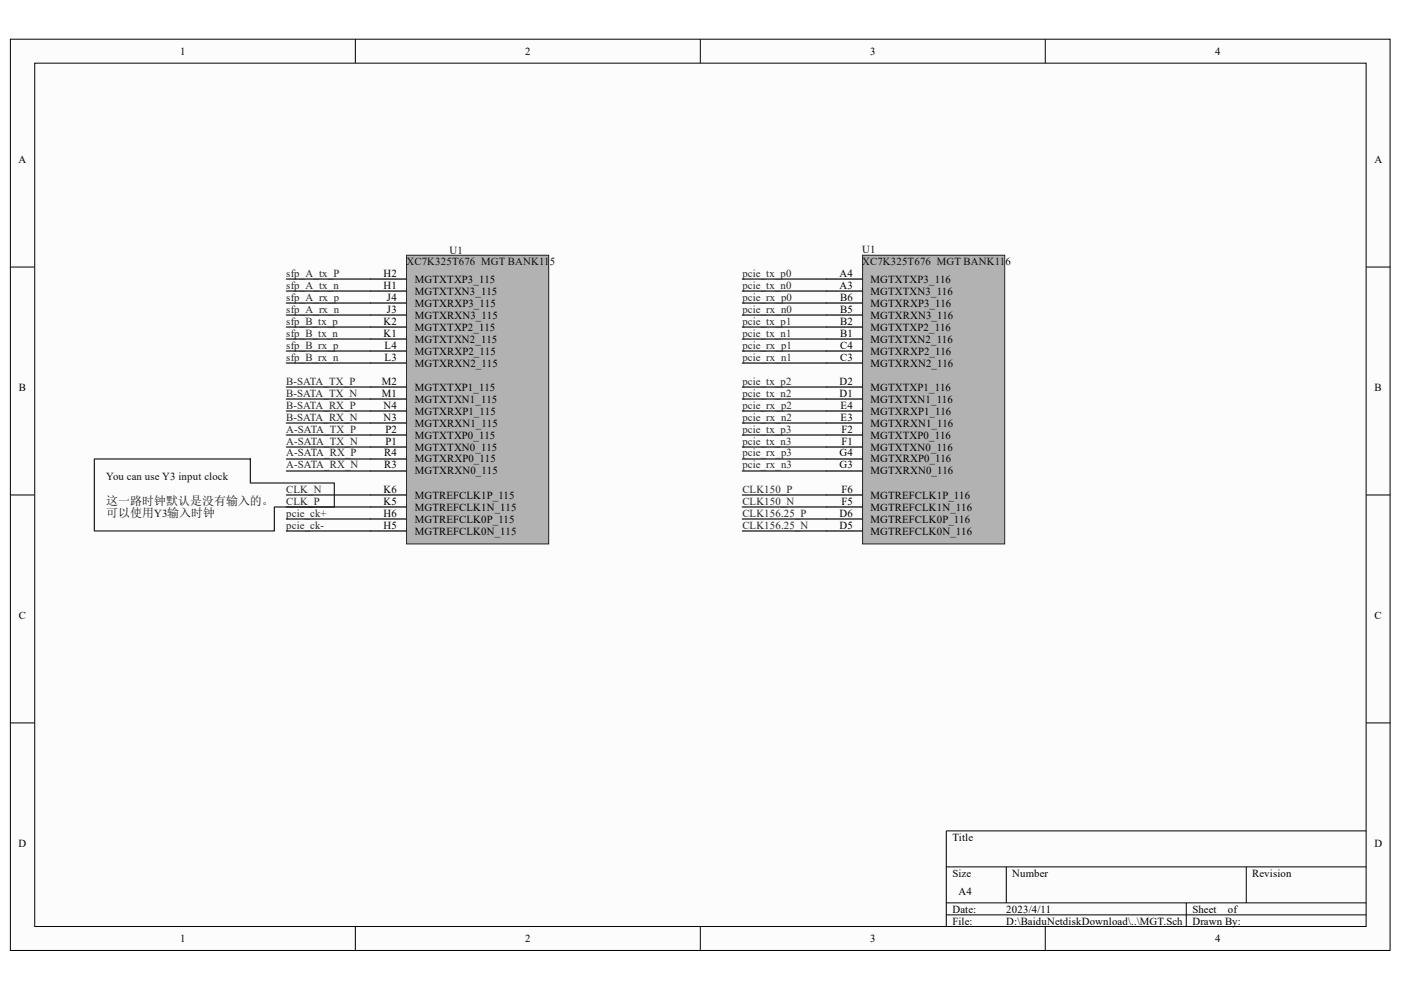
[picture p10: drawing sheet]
<svg xmlns="http://www.w3.org/2000/svg" width="297mm" height="210mm" viewBox="0 0 297 210" stroke-linecap="round" stroke-linejoin="round" font-family="sans-serif">
<defs><g id="words">
<g font-size="2.5" fill="#0e0e0e">
<text x="22.5" y="107">这一路时钟默认是没有输入的。</text>
<text x="22.5" y="109.6">可以使用Y3输入时钟</text>
</g>
<g font-size="2.3">
<text x="38.2" y="11.6">1</text>
<text x="111.3" y="11.6">2</text>
<text x="184.5" y="11.6">3</text>
<text x="257.6" y="11.6">4</text>
<text x="3.9" y="34.5">A</text>
<text x="291.4" y="34.5">A</text>
<text x="81.3" y="58.7">H2</text>
<text x="88" y="60">MGTXTXP3_115</text>
<text x="178" y="58.7">A4</text>
<text x="184.6" y="60">MGTXTXP3_116</text>
<text x="81.3" y="61.2">H1</text>
<text x="82" y="63.8">J4</text>
<text x="88" y="65">MGTXRXP3_115</text>
<text x="88" y="62.5">MGTXTXN3_115</text>
<text x="178" y="61.2">A3</text>
<text x="178.1" y="63.8">B6</text>
<text x="184.6" y="65">MGTXRXP3_116</text>
<text x="184.6" y="62.5">MGTXTXN3_116</text>
<text x="81.3" y="68.8">K2</text>
<text x="81.3" y="71.4">K1</text>
<text x="82" y="66.3">J3</text>
<text x="88" y="67.6">MGTXRXN3_115</text>
<text x="88" y="70.1">MGTXTXP2_115</text>
<text x="178.1" y="66.3">B5</text>
<text x="178.1" y="68.8">B2</text>
<text x="178.1" y="71.4">B1</text>
<text x="184.6" y="67.6">MGTXRXN3_116</text>
<text x="184.6" y="70.1">MGTXTXP2_116</text>
<text x="81.5" y="73.9">L4</text>
<text x="81.5" y="76.5">L3</text>
<text x="88" y="75.2">MGTXRXP2_115</text>
<text x="88" y="72.7">MGTXTXN2_115</text>
<text x="88" y="77.7">MGTXRXN2_115</text>
<text x="178.1" y="73.9">C4</text>
<text x="178.1" y="76.5">C3</text>
<text x="184.6" y="75.2">MGTXRXP2_116</text>
<text x="184.6" y="72.7">MGTXTXN2_116</text>
<text x="184.6" y="77.7">MGTXRXN2_116</text>
<text x="4" y="82.8">B</text>
<text x="80.9" y="81.5">M2</text>
<text x="88" y="82.8">MGTXTXP1_115</text>
<text x="178" y="81.5">D2</text>
<text x="184.6" y="82.8">MGTXTXP1_116</text>
<text x="291.4" y="82.8">B</text>
<text x="80.9" y="84.1">M1</text>
<text x="81.3" y="86.6">N4</text>
<text x="81.3" y="89.2">N3</text>
<text x="88" y="87.9">MGTXRXP1_115</text>
<text x="88" y="85.4">MGTXTXN1_115</text>
<text x="178" y="84.1">D1</text>
<text x="178.2" y="86.6">E4</text>
<text x="178.2" y="89.2">E3</text>
<text x="184.6" y="87.9">MGTXRXP1_116</text>
<text x="184.6" y="85.4">MGTXTXN1_116</text>
<text x="81.7" y="91.7">P2</text>
<text x="81.7" y="94.2">P1</text>
<text x="88" y="90.4">MGTXRXN1_115</text>
<text x="88" y="93">MGTXTXP0_115</text>
<text x="88" y="95.5">MGTXTXN0_115</text>
<text x="178.4" y="91.7">F2</text>
<text x="178.4" y="94.2">F1</text>
<text x="184.6" y="90.4">MGTXRXN1_116</text>
<text x="184.6" y="93">MGTXTXP0_116</text>
<text x="184.6" y="95.5">MGTXTXN0_116</text>
<text x="81.4" y="96.8">R4</text>
<text x="81.4" y="99.3">R3</text>
<text x="88" y="98.1">MGTXRXP0_115</text>
<text x="88" y="100.6">MGTXRXN0_115</text>
<text x="178" y="96.8">G4</text>
<text x="178" y="99.3">G3</text>
<text x="184.6" y="98.1">MGTXRXP0_116</text>
<text x="184.6" y="100.6">MGTXRXN0_116</text>
<text x="81.3" y="107">K5</text>
<text x="81.3" y="104.5">K6</text>
<text x="88" y="105.8">MGTREFCLK1P_115</text>
<text x="178.4" y="107">F5</text>
<text x="178.4" y="104.5">F6</text>
<text x="184.6" y="105.8">MGTREFCLK1P_116</text>
<text x="81.3" y="109.6">H6</text>
<text x="81.3" y="112.1">H5</text>
<text x="88" y="110.8">MGTREFCLK0P_115</text>
<text x="88" y="113.4">MGTREFCLK0N_115</text>
<text x="88" y="108.3">MGTREFCLK1N_115</text>
<text x="178" y="109.6">D6</text>
<text x="178" y="112.1">D5</text>
<text x="184.6" y="110.8">MGTREFCLK0P_116</text>
<text x="184.6" y="113.4">MGTREFCLK0N_116</text>
<text x="184.6" y="108.3">MGTREFCLK1N_116</text>
<text x="4" y="131.2">C</text>
<text x="291.4" y="131.2">C</text>
<text x="3.9" y="179.5">D</text>
<text x="201.9" y="178.2">Title</text>
<text x="291.4" y="179.5">D</text>
<text x="201.9" y="185.9">Size</text>
<text x="214.6" y="185.9">Number</text>
<text x="265.5" y="185.9">Revision</text>
<text x="203.2" y="189.7">A4</text>
<text x="201.9" y="193.5">Date:</text>
<text x="201.9" y="196">File:</text>
<text x="213.4" y="193.5">2023/4/11</text>
<text x="213.4" y="196">D:\BaiduNetdiskDownload\..\MGT.Sch</text>
<text x="252.8" y="193.5">Sheet</text>
<text x="252.8" y="196">Drawn By:</text>
<text x="260.3" y="193.5">of</text>
<text x="38.2" y="199.8">1</text>
<text x="111.3" y="199.8">2</text>
<text x="184.5" y="199.8">3</text>
<text x="257.6" y="199.8">4</text>
</g>
<g font-size="2.3" fill="#0e0e0e">
<text x="95.3" y="53.9">U1</text>
<text x="182.8" y="53.6">U1</text>
<text x="86.2" y="56.1">XC7K325T676 MGT BANK115</text>
<text x="182.8" y="56.1">XC7K325T676 MGT BANK116</text>
<text x="22.5" y="101.9">You can use Y3 input clock</text>
</g>
<g font-size="2.3" fill="#262626">
<text x="60.7" y="58.7">sfp_A_tx_P</text>
<text x="157.4" y="58.7">pcie_tx_p0</text>
<text x="60.7" y="61.2">sfp_A_tx_n</text>
<text x="60.7" y="63.8">sfp_A_rx_p</text>
<text x="157.4" y="61.2">pcie_tx_n0</text>
<text x="157.4" y="63.8">pcie_rx_p0</text>
<text x="60.7" y="66.3">sfp_A_rx_n</text>
<text x="60.7" y="68.8">sfp_B_tx_p</text>
<text x="60.7" y="71.4">sfp_B_tx_n</text>
<text x="157.4" y="68.8">pcie_tx_p1</text>
<text x="157.4" y="71.4">pcie_tx_n1</text>
<text x="157.4" y="66.3">pcie_rx_n0</text>
<text x="60.7" y="73.9">sfp_B_rx_p</text>
<text x="60.7" y="76.5">sfp_B_rx_n</text>
<text x="157.4" y="73.9">pcie_rx_p1</text>
<text x="157.4" y="76.5">pcie_rx_n1</text>
<text x="60.7" y="81.5">B-SATA_TX_P</text>
<text x="157.4" y="81.5">pcie_tx_p2</text>
<text x="60.7" y="86.6">B-SATA_RX_P</text>
<text x="60.7" y="89.2">B-SATA_RX_N</text>
<text x="60.7" y="84.1">B-SATA_TX_N</text>
<text x="157.4" y="84.1">pcie_tx_n2</text>
<text x="157.4" y="86.6">pcie_rx_p2</text>
<text x="157.4" y="89.2">pcie_rx_n2</text>
<text x="60.7" y="94.2">A-SATA_TX_N</text>
<text x="60.7" y="91.7">A-SATA_TX_P</text>
<text x="157.4" y="91.7">pcie_tx_p3</text>
<text x="157.4" y="94.2">pcie_tx_n3</text>
<text x="60.7" y="96.8">A-SATA_RX_P</text>
<text x="60.7" y="99.3">A-SATA_RX_N</text>
<text x="157.4" y="96.8">pcie_rx_p3</text>
<text x="157.4" y="99.3">pcie_rx_n3</text>
<text x="60.7" y="104.5">CLK_N</text>
<text x="60.7" y="107">CLK_P</text>
<text x="157.4" y="104.5">CLK150_P</text>
<text x="157.4" y="107">CLK150_N</text>
<text x="60.7" y="109.6">pcie_ck+</text>
<text x="60.7" y="112.1">pcie_ck-</text>
<text x="157.4" y="112.1">CLK156.25_N</text>
<text x="157.4" y="109.6">CLK156.25_P</text>
</g>
</g></defs>
<path d="M2.3 8.4h292.4v193.1h-292.4z" fill="#fcfcfc"/>
<path d="M2.2 8.3h292.5v193.2h-292.5z" fill="none" stroke="#000" stroke-width=".21"/>
<path d="M7.5 13.5h282.1v182.9h-282.1z" fill="#fcfcfc"/>
<g fill="none" stroke="#000" stroke-width=".21">
<path d="M7.4 13.4h282.2v183h-282.2zM75.3 8.3v5.1M148.5 8.3v5.1M221.6 8.3v5.1M2.2 56.6h5.1M289.7 56.6h5.1M2.2 104.9h5.1M289.7 104.9h5.1M2.2 153.3h5.1M289.7 153.3h5.1M289.7 176.2h-89.1v20.3M75.3 196.5v5.1"/>
<path d="M148.5 196.5v5.1M200.6 183.8h89.1M200.6 191.4h89.1M200.6 194h89.1M213.4 183.8v7.6M221.6 196.5v5.1M251.5 191.4v5.1M264.2 183.8v7.6"/>
</g>
<path d="M86.3 54.2h30v61.1h-30z" fill="#b2b2b2"/>
<path d="M86.2 54.1h30.1v61.2h-30.1z" fill="none" stroke="#262626" stroke-width=".21"/>
<g fill="none" stroke="#000" stroke-width=".25">
<path d="M78.5 59.2h7.7M78.5 64.2h7.7M78.5 61.7h7.7M78.5 66.8h7.7M78.5 74.4h7.7M78.5 69.3h7.7M78.5 71.9h7.7M78.5 77h7.7M78.5 82.1h7.7M78.5 87.1h7.7M78.5 84.6h7.7M78.5 89.7h7.7"/>
<path d="M78.5 92.2h7.7M78.5 97.3h7.7M78.5 94.8h7.7M78.5 99.9h7.7M78.5 110h7.7M78.5 112.6h7.7M78.5 107.5h7.7M78.5 104.9h7.7"/>
</g>
<path d="M183 54.2h30v61.1h-30z" fill="#b2b2b2"/>
<path d="M182.9 54.1h30.1v61.2h-30.1z" fill="none" stroke="#262626" stroke-width=".21"/>
<g fill="none" stroke="#000" stroke-width=".25">
<path d="M175.2 59.2h7.6M175.2 64.2h7.6M175.2 61.7h7.6M175.2 66.8h7.6M175.2 74.4h7.6M175.2 69.3h7.6M175.2 71.9h7.6M175.2 77h7.6M175.2 82.1h7.6M175.2 87.1h7.6M175.2 84.6h7.6M175.2 89.7h7.6"/>
<path d="M175.2 92.2h7.6M175.2 97.3h7.6M175.2 94.8h7.6M175.2 99.9h7.6M175.2 110h7.6M175.2 112.6h7.6M175.2 107.5h7.6M175.2 104.9h7.6"/>
</g>
<g fill="none" stroke="#0e0e0e" stroke-width=".25">
<path d="M60.7 59.2h17.8M157.4 59.2h17.8M60.7 61.7h17.8M60.7 64.2h17.8M60.7 66.8h17.8M60.7 69.3h17.8M60.7 71.9h17.8M60.7 74.4h17.8M60.7 77h17.8M157.4 61.7h17.8M157.4 64.2h17.8M157.4 66.8h17.8"/>
<path d="M157.4 69.3h17.8M157.4 71.9h17.8M157.4 74.4h17.8M157.4 77h17.8M60.7 82.1h17.8M60.7 84.6h17.8M60.7 87.1h17.8M60.7 89.7h17.8M60.7 92.2h17.8M60.7 94.8h17.8M60.7 97.3h17.8M60.7 99.9h17.8"/>
<path d="M157.4 82.1h17.8M157.4 84.6h17.8M157.4 87.1h17.8M157.4 89.7h17.8M157.4 92.2h17.8M157.4 94.8h17.8M157.4 97.3h17.8M157.4 99.9h17.8M60.7 104.9h17.8M60.7 107.5h17.8M60.7 110h17.8M60.7 112.6h17.8"/>
<path d="M157.4 104.9h17.8M157.4 107.5h17.8M157.4 110h17.8M157.4 112.6h17.8"/>
</g>
<path d="M20 97.3h33.1v5.1h17.8v5.1h-12.7v5.1h-38.2z" fill="none" stroke="#1c1c1c" stroke-width=".25"/>
<use href="#words"/>
</svg>
